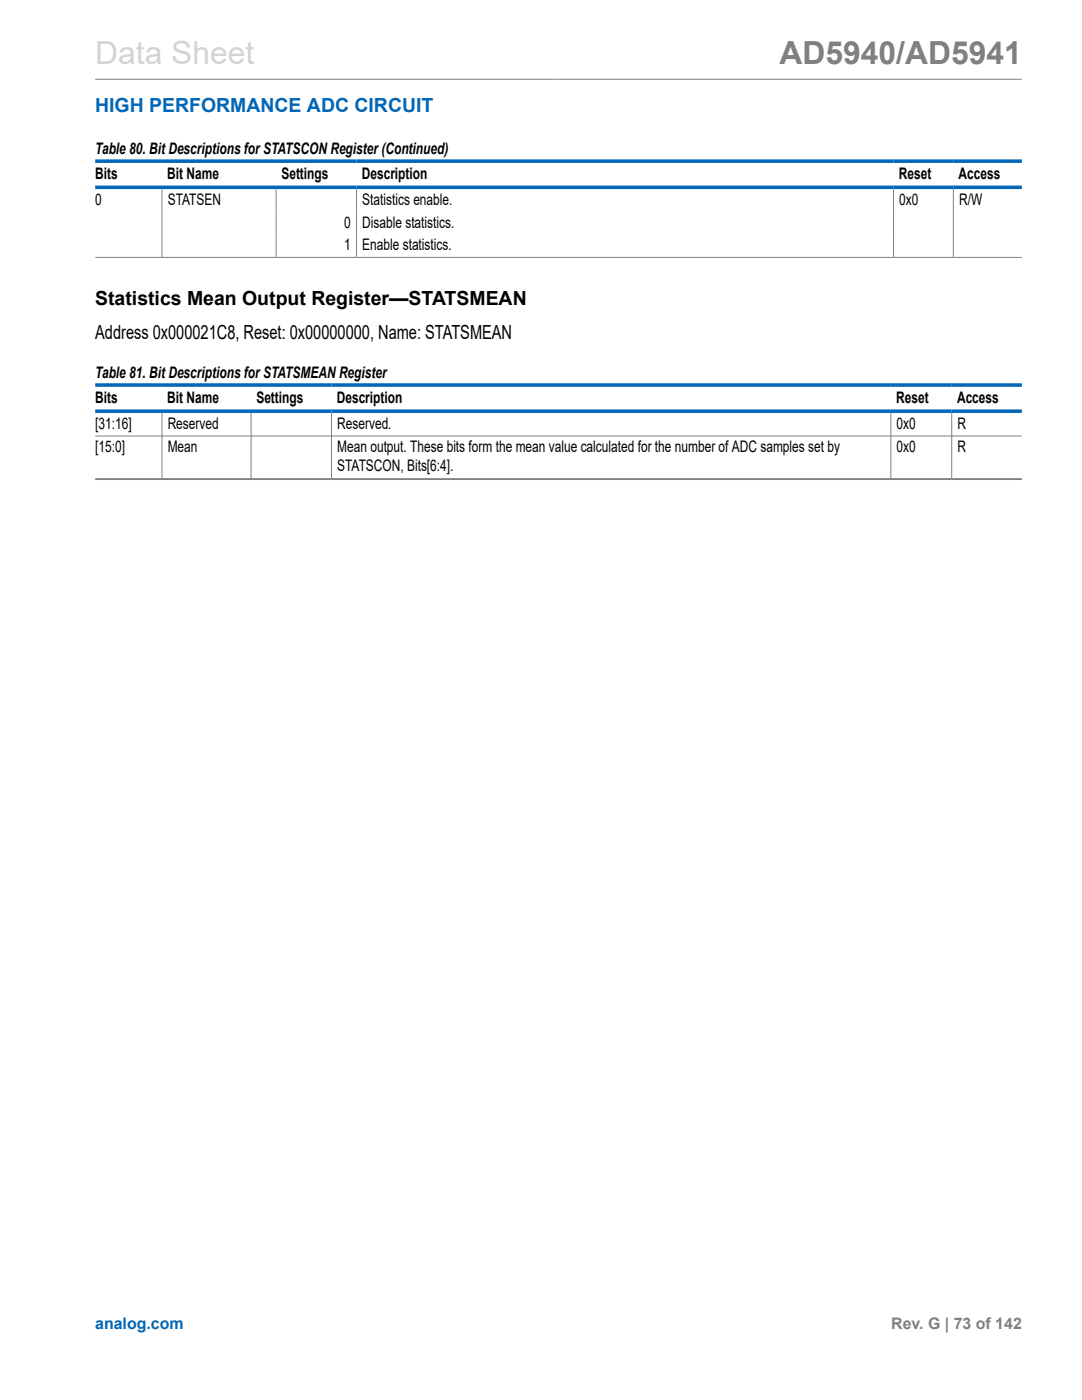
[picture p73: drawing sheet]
<svg xmlns="http://www.w3.org/2000/svg" width="216mm" height="279mm" viewBox="0 0 216 279" stroke-linecap="round" stroke-linejoin="round" font-family="sans-serif">
<defs><g id="words">
<text font-size="6.3" fill="#d3d3d3" x="19" y="12.7">Data Sheet</text>
<text font-size="6.3" fill="#808080" x="155.5" y="12.7">AD5940/AD5941</text>
<text font-size="3.9" fill="#0067b8" x="19" y="22.3">HIGH PERFORMANCE ADC CIRCUIT</text>
<g font-size="3.9">
<text x="19" y="60.8">Statistics Mean Output Register—STATSMEAN</text>
<text x="19" y="67.6">Address 0x000021C8, Reset: 0x00000000, Name: STATSMEAN</text>
</g>
<g font-size="3.2">
<text x="19" y="30.8">Table 80. Bit Descriptions for STATSCON Register(Continued)</text>
<text x="19" y="35.7">Bits</text>
<text x="33.4" y="35.7">Bit Name</text>
<text x="56.2" y="35.7">Settings</text>
<text x="72.2" y="35.7">Description</text>
<text x="179.3" y="35.7">Reset</text>
<text x="191.3" y="35.7">Access</text>
<text x="19" y="40.9">0</text>
<text x="33.5" y="40.9">STATSEN</text>
<text x="72.3" y="40.9">Statistics enable.</text>
<text x="179.4" y="40.9">0x0</text>
<text x="191.4" y="40.9">R/W</text>
<text x="68.7" y="45.4">0</text>
<text x="72.3" y="45.4">Disable statistics.</text>
<text x="68.7" y="49.9">1</text>
<text x="72.3" y="49.9">Enable statistics.</text>
<text x="19" y="75.5">Table 81. Bit Descriptions for STATSMEAN Register</text>
<text x="19" y="80.4">Bits</text>
<text x="33.4" y="80.4">Bit Name</text>
<text x="51.2" y="80.4">Settings</text>
<text x="67.2" y="80.4">Description</text>
<text x="178.8" y="80.4">Reset</text>
<text x="191" y="80.4">Access</text>
<text x="19" y="85.6">[31:16]</text>
<text x="33.5" y="85.6">Reserved</text>
<text x="67.3" y="85.6">Reserved.</text>
<text x="178.9" y="85.6">0x0</text>
<text x="191.1" y="85.6">R</text>
<text x="19" y="90.3">[15:0]</text>
<text x="33.5" y="90.3">Mean</text>
<text x="67.3" y="90.3">Mean output. These bits form the mean value calculated for the number of ADC samples set by</text>
<text x="67.3" y="94.1">STATSCON, Bits[6:4].</text>
<text x="178.9" y="90.3">0x0</text>
<text x="191.1" y="90.3">R</text>
</g>
<text font-size="3.2" fill="#0067b8" x="19" y="265.3">analog.com</text>
<text font-size="3.2" fill="#808080" x="177.8" y="265.3">Rev. G | 73 of 142</text>
</g></defs>
<g fill="none" stroke="#808080" stroke-width=".2">
<path d="M19 15.8h184.9M32.3 37.7v13.6M55.1 37.7v13.6M71.1 37.7v13.6M178.3 37.7v13.6M190.2 37.7v13.6M19 51.4h184.9M19 87h184.9M19 95.5h184.9M19 95.7h184.9M32.3 82.4v13.2M50.1 82.4v13.2"/>
<path d="M66.1 82.4v13.2M177.8 82.4v13.2M189.9 82.4v13.2"/>
</g>
<path d="M19 32.2h184.9M19 37.4h184.9M19 76.8h184.9M19 82.1h184.9" fill="none" stroke="#0067b8" stroke-width=".71"/>
<use href="#words"/>
</svg>
